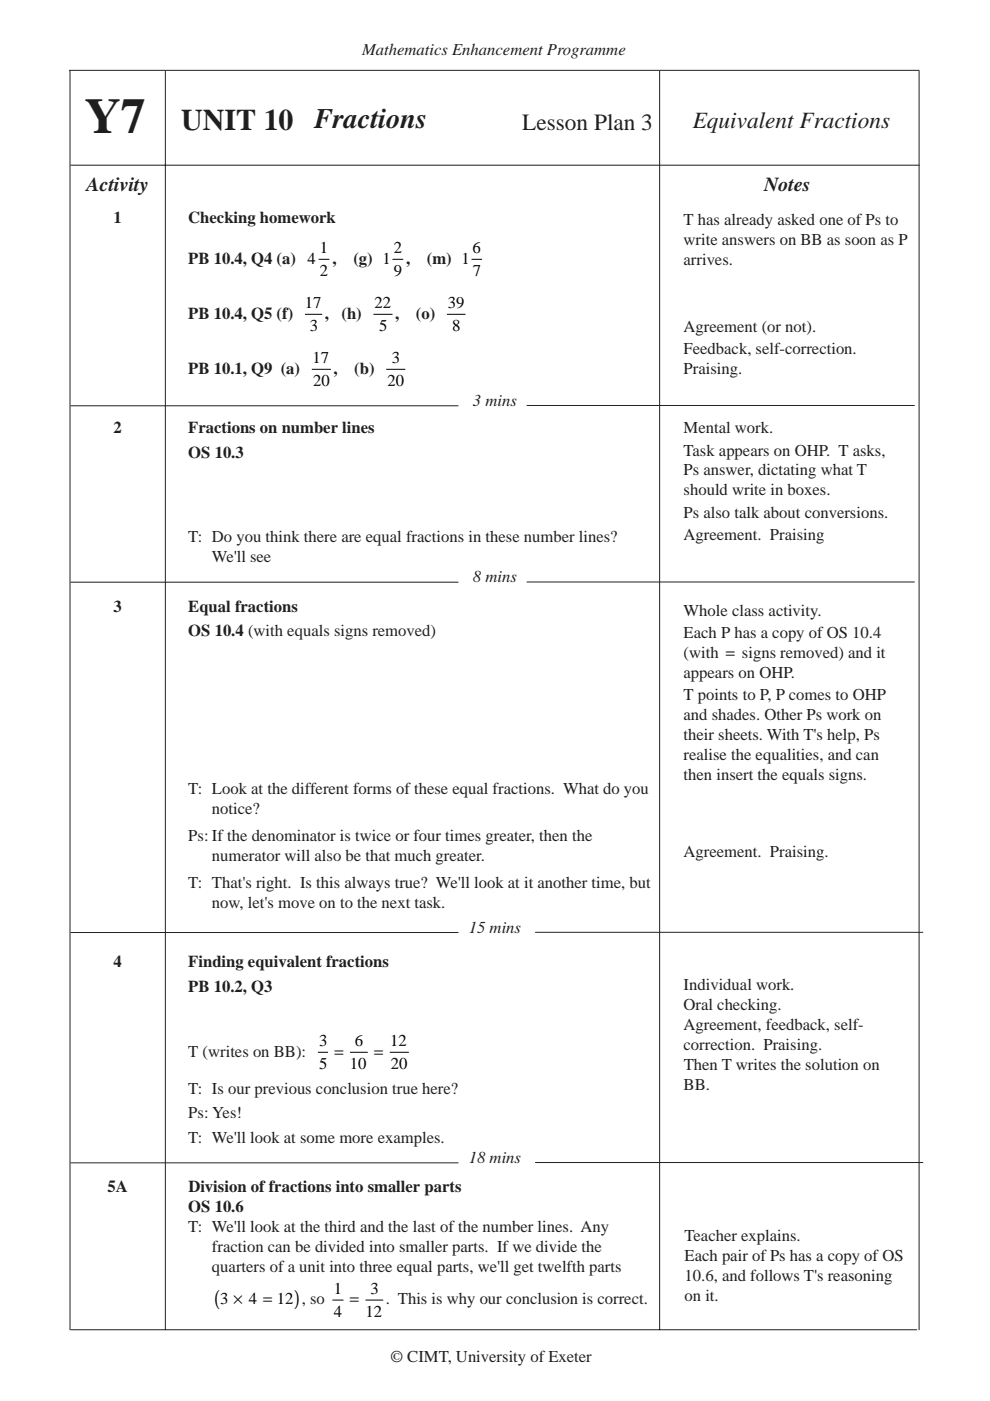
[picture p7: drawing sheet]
<svg xmlns="http://www.w3.org/2000/svg" width="210mm" height="297mm" viewBox="0 0 210 297" stroke-linecap="round" stroke-linejoin="round" font-family="sans-serif">
<defs><g id="words">
<text font-size="10.6" fill="#231f20" x="18" y="28.3">Y7</text>
<text font-size="6.3" fill="#231f20" x="38.4" y="27.5">UNIT 10</text>
<text font-size="6" fill="#231f20" x="66.6" y="27.2">Fractions</text>
<g font-size="4.9" fill="#231f20">
<text x="110.7" y="27.5">Lesson Plan 3</text>
<text x="146.9" y="27.1">Equivalent Fractions</text>
</g>
<g font-size="4.7">
<text x="45.5" y="276.8">(</text>
<text x="62.3" y="276.8">)</text>
</g>
<g font-size="4.2" fill="#231f20">
<text x="18.4" y="40.4">Activity</text>
<text x="162" y="40.4">Notes</text>
</g>
<g font-size="3.5" fill="#231f20">
<text x="76.8" y="11.6">Mathematics Enhancement Programme</text>
<text x="24.1" y="47.3">1</text>
<text x="39.9" y="47.3">Checking homework</text>
<text x="144.9" y="47.6">T has already asked one of Ps to</text>
<text x="144.9" y="51.9">write answers on BB as soon as P</text>
<text x="39.9" y="55.9">PB 10.4, Q4 (a) 4</text>
<text x="70.5" y="55.9">,</text>
<text x="74.9" y="55.9">(g) 1</text>
<text x="86.1" y="55.9">,</text>
<text x="90.5" y="55.9">(m) 1</text>
<text x="144.9" y="56.1">arrives.</text>
<text x="39.9" y="67.6">PB 10.4, Q5 (f)</text>
<text x="68.9" y="67.6">,</text>
<text x="72.4" y="67.6">(h)</text>
<text x="83.8" y="67.6">,</text>
<text x="88.2" y="67.6">(o)</text>
<text x="144.9" y="70.3">Agreement (or not).</text>
<text x="144.9" y="75">Feedback, self-correction.</text>
<text x="39.9" y="79.2">PB 10.1, Q9 (a)</text>
<text x="70.7" y="79.2">,</text>
<text x="75.1" y="79.2">(b)</text>
<text x="144.9" y="79.3">Praising.</text>
<text x="100.3" y="86.1">3 mins</text>
<text x="24.1" y="91.8">2</text>
<text x="39.9" y="91.8">Fractions on number lines</text>
<text x="144.9" y="91.9">Mental work.</text>
<text x="39.9" y="97">OS 10.3</text>
<text x="144.9" y="96.6">Task appears on OHP. T asks,</text>
<text x="144.9" y="100.8">Ps answer, dictating what T</text>
<text x="144.9" y="105">should write in boxes.</text>
<text x="144.9" y="109.8">Ps also talk about conversions.</text>
<text x="39.9" y="115">T: Do you think there are equal fractions in these number lines?</text>
<text x="44.9" y="119.2">We'll see</text>
<text x="144.9" y="114.5">Agreement. Praising</text>
<text x="100.3" y="123.5">8 mins</text>
<text x="24.1" y="129.7">3</text>
<text x="39.9" y="129.7">Equal fractions</text>
<text x="144.9" y="130.5">Whole class activity.</text>
<text x="39.9" y="134.9">OS 10.4 (with equals signs removed)</text>
<text x="144.9" y="135.3">Each P has a copy of OS 10.4</text>
<text x="144.9" y="139.5">(with = signs removed) and it</text>
<text x="144.9" y="143.7">appears on OHP.</text>
<text x="144.9" y="148.5">T points to P, P comes to OHP</text>
<text x="144.9" y="152.7">and shades. Other Ps work on</text>
<text x="144.9" y="156.9">their sheets. With T's help, Ps</text>
<text x="144.9" y="161.2">realise the equalities, and can</text>
<text x="144.9" y="165.4">then insert the equals signs.</text>
<text x="39.9" y="168.4">T: Look at the different forms of these equal fractions. What do you</text>
<text x="44.9" y="172.6">notice?</text>
<text x="39.9" y="178.3">Ps: If the denominator is twice or four times greater, then the</text>
<text x="44.9" y="182.5">numerator will also be that much greater.</text>
<text x="144.9" y="181.7">Agreement. Praising.</text>
<text x="39.9" y="188.3">T: That's right. Is this always true? We'll look at it another time, but</text>
<text x="44.9" y="192.5">now, let's move on to the next task.</text>
<text x="99.4" y="197.8">15 mins</text>
<text x="24.1" y="205">4</text>
<text x="39.9" y="205">Finding equivalent fractions</text>
<text x="144.9" y="209.9">Individual work.</text>
<text x="39.9" y="210.2">PB 10.2, Q3</text>
<text x="144.9" y="214.2">Oral checking.</text>
<text x="144.9" y="218.4">Agreement, feedback, self-</text>
<text x="39.9" y="224">T (writes on BB):</text>
<text x="144.9" y="222.6">correction. Praising.</text>
<text x="145" y="226.9">Then T writes the solution on</text>
<text x="39.9" y="231.9">T: Is our previous conclusion true here?</text>
<text x="144.9" y="231.1">BB.</text>
<text x="39.9" y="237.1">Ps: Yes!</text>
<text x="39.9" y="242.3">T: We'll look at some more examples.</text>
<text x="99.4" y="246.6">18 mins</text>
<text x="22.8" y="252.8">5A</text>
<text x="39.9" y="257">OS 10.6</text>
<text x="39.9" y="252.8">Division of fractions into smaller parts</text>
<text x="39.9" y="261.3">T: We'll look at the third and the last of the number lines. Any</text>
<text x="145.1" y="263.2">Teacher explains.</text>
<text x="44.9" y="265.5">fraction can be divided into smaller parts. If we divide the</text>
<text x="44.9" y="269.7">quarters of a unit into three equal parts, we'll get twelfth parts</text>
<text x="145.1" y="267.4">Each pair of Ps has a copy of OS</text>
<text x="145.1" y="271.7">10.6, and follows T's reasoning</text>
<text x="145.1" y="275.9">on it.</text>
<text x="81.8" y="276.6">. This is why our conclusion is correct.</text>
<text x="82.8" y="288.8">© CIMT, University of Exeter</text>
</g>
<g font-size="3.5">
<text x="67.8" y="53.7">1</text>
<text x="83.5" y="53.7">2</text>
<text x="100.2" y="53.7">6</text>
<text x="67.8" y="58.6">2</text>
<text x="83.5" y="58.6">9</text>
<text x="100.3" y="58.6">7</text>
<text x="64.6" y="65.3">17</text>
<text x="79.4" y="65.3">22</text>
<text x="95" y="65.3">39</text>
<text x="65.7" y="70.3">3</text>
<text x="80.4" y="70.3">5</text>
<text x="95.9" y="70.3">8</text>
<text x="66.3" y="77">17</text>
<text x="83.1" y="77">3</text>
<text x="66.4" y="81.9">20</text>
<text x="82.1" y="81.9">20</text>
<text x="67.7" y="221.8">3</text>
<text x="75.2" y="221.8">6</text>
<text x="82.8" y="221.8">12</text>
<text x="67.7" y="226.7">5</text>
<text x="70.9" y="224">=</text>
<text x="74.2" y="226.7">10</text>
<text x="79.4" y="224">=</text>
<text x="82.9" y="226.7">20</text>
<text x="70.8" y="274.3">1</text>
<text x="78.5" y="274.3">3</text>
<text x="46.7" y="276.5">3 × 4 = 12 , so</text>
<text x="70.8" y="279.3">4</text>
<text x="74.2" y="276.6">=</text>
<text x="77.5" y="279.3">12</text>
</g>
</g></defs>
<g fill="none" stroke="#231f20" stroke-width=".21">
<path d="M14.6 14.9h180.4M14.8 15v267M35.1 15v267M139.9 15v267M194.9 15v267M15 35h180M15 86h82.2M111.7 86h82.2M15 123.4h82.2M111.7 123.4h82.2M15 197.7h82.2M113.5 197.7h82.2"/>
<path d="M15 246.5h82.2M113.5 246.5h82.2M15 281.9h179.4"/>
</g>
<g fill="none" stroke="#000" stroke-width=".21">
<path d="M67.6 55h2.2M83.2 55h2.3M100 55h2.2M64.7 66.6h3.6M66.1 78.3h4.1M79.2 66.6h4M81.9 78.3h4M94.8 66.6h3.9M67.4 223.1h2.1M74.2 223.1h3.8M82.6 223.1h4.1M70.5 275.6h2.3"/>
<path d="M77.5 275.6h3.8"/>
</g>
<use href="#words"/>
</svg>
